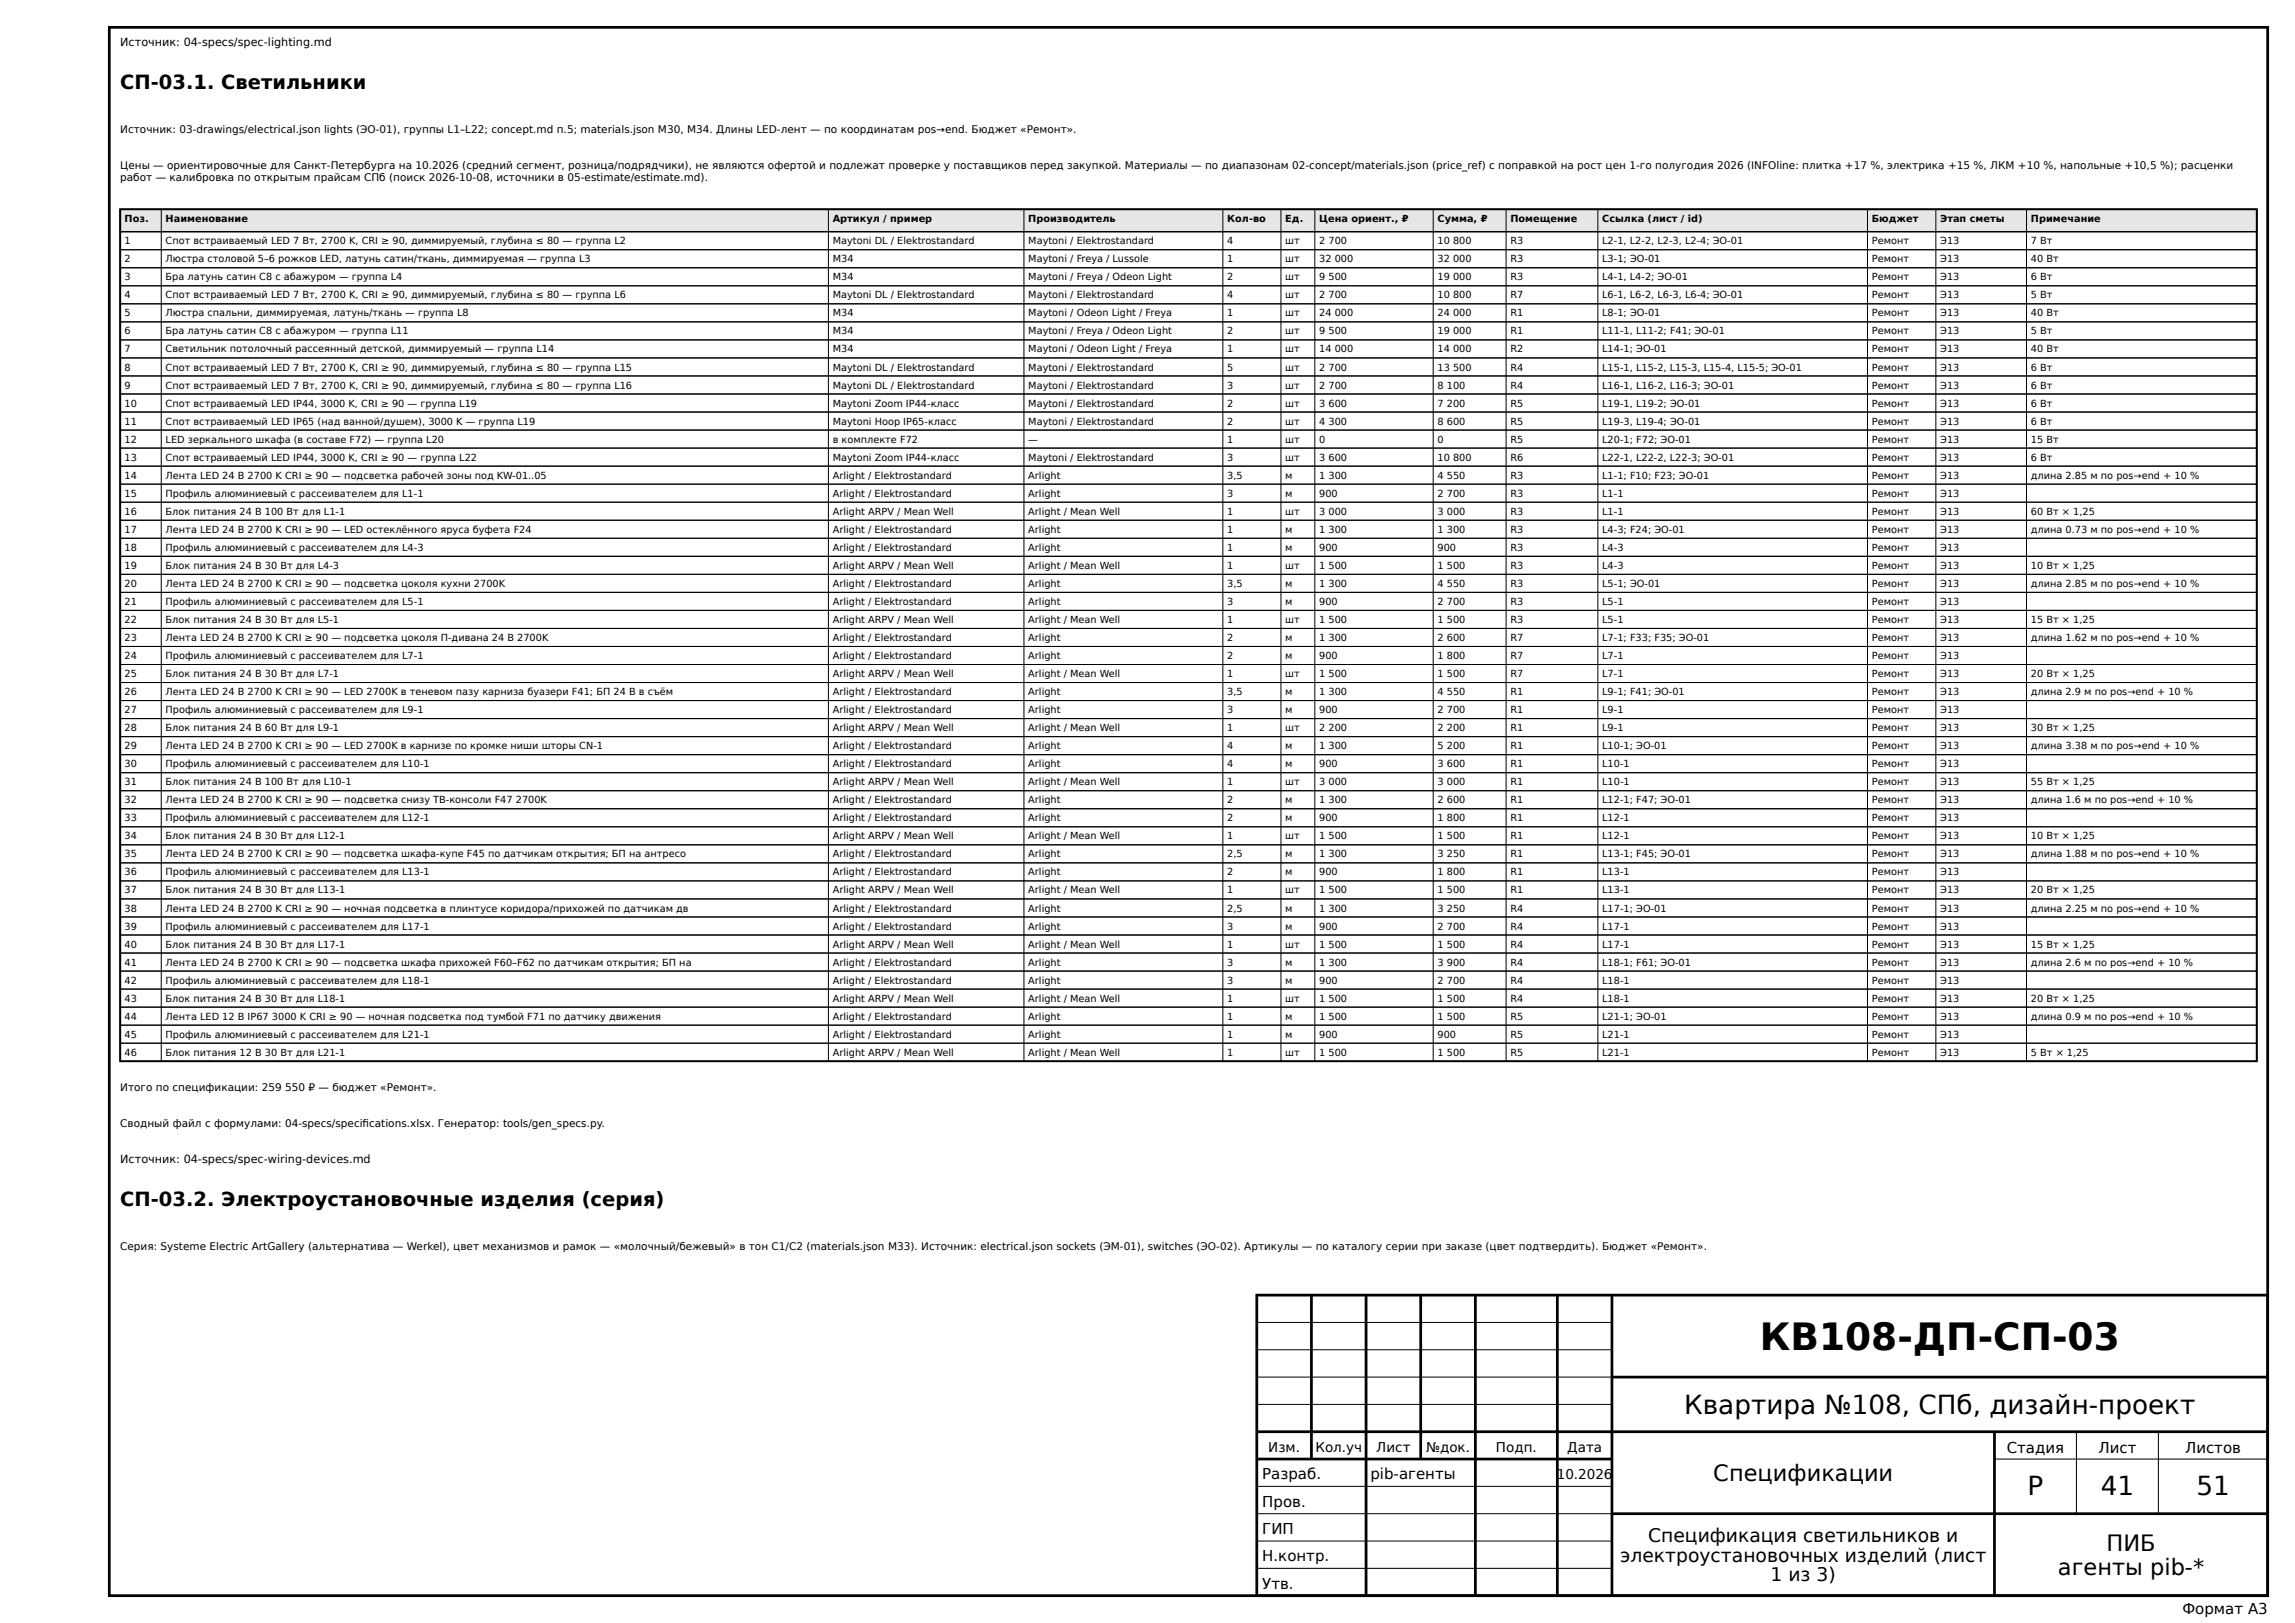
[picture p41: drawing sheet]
<svg xmlns="http://www.w3.org/2000/svg" width="420mm" height="297mm" viewBox="0 0 420 297" stroke-linecap="round" stroke-linejoin="round" font-family="sans-serif">
<defs><g id="words">
<text font-size="6.9" x="322.1" y="247">КВ108-ДП-СП-03</text>
<g font-size="4.8">
<text x="308.2" y="258.8">Квартира №108, СПб, дизайн-проект</text>
<text x="371.1" y="273.6">Р</text>
<text x="384.4" y="273.6">41</text>
<text x="401.9" y="273.6">51</text>
</g>
<g font-size="4.1">
<text x="313.5" y="271">Спецификации</text>
<text x="385.5" y="283.8">ПИБ</text>
<text x="376.6" y="288.2">агенты pib-*</text>
</g>
<g font-size="3.6">
<text x="22" y="16.3">СП-03.1. Светильники</text>
<text x="22" y="220.8">СП-03.2. Электроустановочные изделия (серия)</text>
</g>
<g font-size="3.4">
<text x="296.5" y="285.8">электроустановочных изделий (лист</text>
<text x="301.6" y="282.1">Спецификация светильников и</text>
<text x="324" y="289.4">1 из 3)</text>
</g>
<g font-size="2.7">
<text x="367.2" y="265.8">Стадия</text>
<text x="384" y="265.8">Лист</text>
<text x="399.9" y="265.8">Листов</text>
<text x="231" y="270.7">Разраб.</text>
<text x="231" y="275.7">Пров.</text>
<text x="250.8" y="270.7">pib-агенты</text>
<text x="231" y="280.7">ГИП</text>
<text x="231" y="285.7">Н.контр.</text>
<text x="231" y="290.7">Утв.</text>
<text x="399.4" y="295.4">Формат A3</text>
</g>
<g font-size="2.5">
<text x="232.1" y="265.7">Изм.</text>
<text x="240.7" y="265.7">Кол.уч</text>
<text x="251.9" y="265.7">Лист</text>
<text x="261" y="265.7">№док.</text>
<text x="273.8" y="265.7">Подп.</text>
<text x="286.8" y="265.7">Дата</text>
<text x="284.9" y="270.7">10.2026</text>
</g>
<g font-size="2.1">
<text x="22" y="8.5">Источник: 04-specs/spec-lighting.md</text>
<text x="22" y="212.9">Источник: 04-specs/spec-wiring-devices.md</text>
</g>
<g font-size="1.9">
<text x="22" y="24.4">Источник: 03-drawings/electrical.json lights (ЭО-01), группы L1–L22; concept.md п.5; materials.json M30, M34. Длины LED-лент — по координатам pos→end. Бюджет «Ремонт».</text>
<text x="22" y="31">Цены — ориентировочные для Санкт-Петербурга на 10.2026 (средний сегмент, розница/подрядчики), не являются офертой и подлежат проверке у поставщиков перед закупкой. Материалы — по диапазонам 02-concept/materials.json (price_ref) с поправкой на рост цен 1-го полугодия 2026 (INFOline: плитка +17 %, электрика +15 %, ЛКМ +10 %, напольные +10,5 %); расценки</text>
<text x="22" y="33.1">работ — калибровка по открытым прайсам СПб (поиск 2026-10-08, источники в 05-estimate/estimate.md).</text>
<text x="22" y="199.6">Итого по спецификации: 259 550 ₽ — бюджет «Ремонт».</text>
<text x="22" y="206.2">Сводный файл с формулами: 04-specs/specifcations.xlsx. Генератор: tools/gen_specs.py.</text>
<text x="66.3" y="206.2">i</text>
<text x="22" y="228.8">Серия: Systeme Electric ArtGallery (альтернатива — Werkel), цвет механизмов и рамок — «молочный/бежевый» в тон C1/C2 (materials.json M33). Источник: electrical.json sockets (ЭМ-01), switches (ЭО-02). Артикулы — по каталогу серии при заказе (цвет подтвердить). Бюджет «Ремонт».</text>
</g>
<g font-size="1.8">
<text x="22.8" y="40.6">Поз.</text>
<text x="30.3" y="40.6">Наименование</text>
<text x="152.4" y="40.6">Артикул / пример</text>
<text x="188.2" y="40.6">Производитель</text>
<text x="224.6" y="40.6">Кол-во</text>
<text x="235.2" y="40.6">Ед.</text>
<text x="241.4" y="40.6">Цена ориент., ₽</text>
<text x="263.1" y="40.6">Сумма, ₽</text>
<text x="276.4" y="40.6">Помещение</text>
<text x="293.2" y="40.6">Ссылка (лист / id)</text>
<text x="342.6" y="40.6">Бюджет</text>
<text x="355.1" y="40.6">Этап сметы</text>
<text x="371.7" y="40.6">Примечание</text>
<text x="22.8" y="44.7">1</text>
<text x="22.8" y="48">2</text>
<text x="30.3" y="44.7">Спот встраиваемый LED 7 Вт, 2700 K, CRI ≥ 90, диммируемый, глубина ≤ 80 — группа L2</text>
<text x="30.3" y="48">Люстра столовой 5–6 рожков LED, латунь сатин/ткань, диммируемая — группа L3</text>
<text x="152.4" y="44.7">Maytoni DL / Elektrostandard</text>
<text x="152.4" y="48">M34</text>
<text x="188.2" y="44.7">Maytoni / Elektrostandard</text>
<text x="188.2" y="48">Maytoni / Freya / Lussole</text>
<text x="224.6" y="44.7">4</text>
<text x="224.6" y="48">1</text>
<text x="235.2" y="44.7">шт</text>
<text x="235.2" y="48">шт</text>
<text x="241.4" y="44.7">2 700</text>
<text x="241.4" y="48">32 000</text>
<text x="263.1" y="44.7">10 800</text>
<text x="263.1" y="48">32 000</text>
<text x="276.4" y="44.7">R3</text>
<text x="276.4" y="48">R3</text>
<text x="293.2" y="44.7">L2-1, L2-2, L2-3, L2-4; ЭО-01</text>
<text x="293.2" y="48">L3-1; ЭО-01</text>
<text x="342.6" y="44.7">Ремонт</text>
<text x="342.6" y="48">Ремонт</text>
<text x="355.1" y="44.7">Э13</text>
<text x="355.1" y="48">Э13</text>
<text x="371.7" y="44.7">7 Вт</text>
<text x="371.7" y="48">40 Вт</text>
<text x="22.8" y="51.3">3</text>
<text x="30.3" y="51.3">Бра латунь сатин C8 с абажуром — группа L4</text>
<text x="152.4" y="51.3">M34</text>
<text x="188.2" y="51.3">Maytoni / Freya / Odeon Light</text>
<text x="224.6" y="51.3">2</text>
<text x="235.2" y="51.3">шт</text>
<text x="241.4" y="51.3">9 500</text>
<text x="263.1" y="51.3">19 000</text>
<text x="276.4" y="51.3">R3</text>
<text x="293.2" y="51.3">L4-1, L4-2; ЭО-01</text>
<text x="342.6" y="51.3">Ремонт</text>
<text x="355.1" y="51.3">Э13</text>
<text x="371.7" y="51.3">6 Вт</text>
<text x="22.8" y="54.6">4</text>
<text x="22.8" y="57.9">5</text>
<text x="30.3" y="54.6">Спот встраиваемый LED 7 Вт, 2700 K, CRI ≥ 90, диммируемый, глубина ≤ 80 — группа L6</text>
<text x="30.3" y="57.9">Люстра спальни, диммируемая, латунь/ткань — группа L8</text>
<text x="152.4" y="54.6">Maytoni DL / Elektrostandard</text>
<text x="152.4" y="57.9">M34</text>
<text x="188.2" y="54.6">Maytoni / Elektrostandard</text>
<text x="188.2" y="57.9">Maytoni / Odeon Light / Freya</text>
<text x="224.6" y="54.6">4</text>
<text x="224.6" y="57.9">1</text>
<text x="235.2" y="54.6">шт</text>
<text x="235.2" y="57.9">шт</text>
<text x="241.4" y="54.6">2 700</text>
<text x="241.4" y="57.9">24 000</text>
<text x="263.1" y="54.6">10 800</text>
<text x="263.1" y="57.9">24 000</text>
<text x="276.4" y="54.6">R7</text>
<text x="276.4" y="57.9">R1</text>
<text x="293.2" y="54.6">L6-1, L6-2, L6-3, L6-4; ЭО-01</text>
<text x="293.2" y="57.9">L8-1; ЭО-01</text>
<text x="342.6" y="54.6">Ремонт</text>
<text x="342.6" y="57.9">Ремонт</text>
<text x="355.1" y="54.6">Э13</text>
<text x="355.1" y="57.9">Э13</text>
<text x="371.7" y="54.6">5 Вт</text>
<text x="371.7" y="57.9">40 Вт</text>
<text x="22.8" y="61.2">6</text>
<text x="22.8" y="64.5">7</text>
<text x="30.3" y="61.2">Бра латунь сатин C8 с абажуром — группа L11</text>
<text x="30.3" y="64.5">Светильник потолочный рассеянный детской, диммируемый — группа L14</text>
<text x="152.4" y="61.2">M34</text>
<text x="152.4" y="64.5">M34</text>
<text x="188.2" y="61.2">Maytoni / Freya / Odeon Light</text>
<text x="188.2" y="64.5">Maytoni / Odeon Light / Freya</text>
<text x="224.6" y="61.2">2</text>
<text x="224.6" y="64.5">1</text>
<text x="235.2" y="61.2">шт</text>
<text x="235.2" y="64.5">шт</text>
<text x="241.4" y="61.2">9 500</text>
<text x="241.4" y="64.5">14 000</text>
<text x="263.1" y="61.2">19 000</text>
<text x="263.1" y="64.5">14 000</text>
<text x="276.4" y="61.2">R1</text>
<text x="276.4" y="64.5">R2</text>
<text x="293.2" y="61.2">L11-1, L11-2; F41; ЭО-01</text>
<text x="293.2" y="64.5">L14-1; ЭО-01</text>
<text x="342.6" y="61.2">Ремонт</text>
<text x="342.6" y="64.5">Ремонт</text>
<text x="355.1" y="61.2">Э13</text>
<text x="355.1" y="64.5">Э13</text>
<text x="371.7" y="61.2">5 Вт</text>
<text x="371.7" y="64.5">40 Вт</text>
<text x="22.8" y="67.8">8</text>
<text x="22.8" y="71.1">9</text>
<text x="30.3" y="67.8">Спот встраиваемый LED 7 Вт, 2700 K, CRI ≥ 90, диммируемый, глубина ≤ 80 — группа L15</text>
<text x="30.3" y="71.1">Спот встраиваемый LED 7 Вт, 2700 K, CRI ≥ 90, диммируемый, глубина ≤ 80 — группа L16</text>
<text x="152.4" y="67.8">Maytoni DL / Elektrostandard</text>
<text x="152.4" y="71.1">Maytoni DL / Elektrostandard</text>
<text x="188.2" y="67.8">Maytoni / Elektrostandard</text>
<text x="188.2" y="71.1">Maytoni / Elektrostandard</text>
<text x="224.6" y="67.8">5</text>
<text x="224.6" y="71.1">3</text>
<text x="235.2" y="67.8">шт</text>
<text x="235.2" y="71.1">шт</text>
<text x="241.4" y="67.8">2 700</text>
<text x="241.4" y="71.1">2 700</text>
<text x="263.1" y="67.8">13 500</text>
<text x="263.1" y="71.1">8 100</text>
<text x="276.4" y="67.8">R4</text>
<text x="276.4" y="71.1">R4</text>
<text x="293.2" y="67.8">L15-1, L15-2, L15-3, L15-4, L15-5; ЭО-01</text>
<text x="293.2" y="71.1">L16-1, L16-2, L16-3; ЭО-01</text>
<text x="342.6" y="67.8">Ремонт</text>
<text x="342.6" y="71.1">Ремонт</text>
<text x="355.1" y="67.8">Э13</text>
<text x="355.1" y="71.1">Э13</text>
<text x="371.7" y="67.8">6 Вт</text>
<text x="371.7" y="71.1">6 Вт</text>
<text x="22.8" y="74.4">10</text>
<text x="22.8" y="77.7">11</text>
<text x="30.3" y="74.4">Спот встраиваемый LED IP44, 3000 K, CRI ≥ 90 — группа L19</text>
<text x="30.3" y="77.7">Спот встраиваемый LED IP65 (над ванной/душем), 3000 K — группа L19</text>
<text x="152.4" y="74.4">Maytoni Zoom IP44-класс</text>
<text x="152.4" y="77.7">Maytoni Hoop IP65-класс</text>
<text x="188.2" y="74.4">Maytoni / Elektrostandard</text>
<text x="188.2" y="77.7">Maytoni / Elektrostandard</text>
<text x="224.6" y="74.4">2</text>
<text x="224.6" y="77.7">2</text>
<text x="235.2" y="74.4">шт</text>
<text x="235.2" y="77.7">шт</text>
<text x="241.4" y="74.4">3 600</text>
<text x="241.4" y="77.7">4 300</text>
<text x="263.1" y="74.4">7 200</text>
<text x="263.1" y="77.7">8 600</text>
<text x="276.4" y="74.4">R5</text>
<text x="276.4" y="77.7">R5</text>
<text x="293.2" y="74.4">L19-1, L19-2; ЭО-01</text>
<text x="293.2" y="77.7">L19-3, L19-4; ЭО-01</text>
<text x="342.6" y="74.4">Ремонт</text>
<text x="342.6" y="77.7">Ремонт</text>
<text x="355.1" y="74.4">Э13</text>
<text x="355.1" y="77.7">Э13</text>
<text x="371.7" y="74.4">6 Вт</text>
<text x="371.7" y="77.7">6 Вт</text>
<text x="22.8" y="81">12</text>
<text x="30.3" y="81">LED зеркального шкафа (в составе F72) — группа L20</text>
<text x="152.4" y="81">в комплекте F72</text>
<text x="188.2" y="81">—</text>
<text x="224.6" y="81">1</text>
<text x="235.2" y="81">шт</text>
<text x="241.4" y="81">0</text>
<text x="263.1" y="81">0</text>
<text x="276.4" y="81">R5</text>
<text x="293.2" y="81">L20-1; F72; ЭО-01</text>
<text x="342.6" y="81">Ремонт</text>
<text x="355.1" y="81">Э13</text>
<text x="371.7" y="81">15 Вт</text>
<text x="22.8" y="84.3">13</text>
<text x="22.8" y="87.6">14</text>
<text x="30.3" y="84.3">Спот встраиваемый LED IP44, 3000 K, CRI ≥ 90 — группа L22</text>
<text x="30.3" y="87.6">Лента LED 24 В 2700 K CRI ≥ 90 — подсветка рабочей зоны под KW-01..05</text>
<text x="152.4" y="84.3">Maytoni Zoom IP44-класс</text>
<text x="152.4" y="87.6">Arlight / Elektrostandard</text>
<text x="188.2" y="84.3">Maytoni / Elektrostandard</text>
<text x="188.2" y="87.6">Arlight</text>
<text x="224.6" y="84.3">3</text>
<text x="224.6" y="87.6">3,5</text>
<text x="235.2" y="84.3">шт</text>
<text x="235.2" y="87.6">м</text>
<text x="241.4" y="84.3">3 600</text>
<text x="241.4" y="87.6">1 300</text>
<text x="263.1" y="84.3">10 800</text>
<text x="263.1" y="87.6">4 550</text>
<text x="276.4" y="84.3">R6</text>
<text x="276.4" y="87.6">R3</text>
<text x="293.2" y="84.3">L22-1, L22-2, L22-3; ЭО-01</text>
<text x="293.2" y="87.6">L1-1; F10; F23; ЭО-01</text>
<text x="342.6" y="84.3">Ремонт</text>
<text x="342.6" y="87.6">Ремонт</text>
<text x="355.1" y="84.3">Э13</text>
<text x="355.1" y="87.6">Э13</text>
<text x="371.7" y="84.3">6 Вт</text>
<text x="371.7" y="87.6">длина 2.85 м по pos→end + 10 %</text>
<text x="22.8" y="90.9">15</text>
<text x="22.8" y="94.2">16</text>
<text x="30.3" y="90.9">Профиль алюминиевый с рассеивателем для L1-1</text>
<text x="30.3" y="94.2">Блок питания 24 В 100 Вт для L1-1</text>
<text x="152.4" y="90.9">Arlight / Elektrostandard</text>
<text x="152.4" y="94.2">Arlight ARPV / Mean Well</text>
<text x="188.2" y="90.9">Arlight</text>
<text x="188.2" y="94.2">Arlight / Mean Well</text>
<text x="224.6" y="90.9">3</text>
<text x="224.6" y="94.2">1</text>
<text x="235.2" y="90.9">м</text>
<text x="235.2" y="94.2">шт</text>
<text x="241.4" y="90.9">900</text>
<text x="241.4" y="94.2">3 000</text>
<text x="263.1" y="90.9">2 700</text>
<text x="263.1" y="94.2">3 000</text>
<text x="276.4" y="90.9">R3</text>
<text x="276.4" y="94.2">R3</text>
<text x="293.2" y="90.9">L1-1</text>
<text x="293.2" y="94.2">L1-1</text>
<text x="342.6" y="90.9">Ремонт</text>
<text x="342.6" y="94.2">Ремонт</text>
<text x="355.1" y="90.9">Э13</text>
<text x="355.1" y="94.2">Э13</text>
<text x="371.7" y="94.2">60 Вт × 1,25</text>
<text x="22.8" y="97.5">17</text>
<text x="22.8" y="100.8">18</text>
<text x="30.3" y="97.5">Лента LED 24 В 2700 K CRI ≥ 90 — LED остеклённого яруса буфета F24</text>
<text x="30.3" y="100.8">Профиль алюминиевый с рассеивателем для L4-3</text>
<text x="152.4" y="97.5">Arlight / Elektrostandard</text>
<text x="152.4" y="100.8">Arlight / Elektrostandard</text>
<text x="188.2" y="97.5">Arlight</text>
<text x="188.2" y="100.8">Arlight</text>
<text x="224.6" y="97.5">1</text>
<text x="224.6" y="100.8">1</text>
<text x="235.2" y="97.5">м</text>
<text x="235.2" y="100.8">м</text>
<text x="241.4" y="97.5">1 300</text>
<text x="241.4" y="100.8">900</text>
<text x="263.1" y="97.5">1 300</text>
<text x="263.1" y="100.8">900</text>
<text x="276.4" y="97.5">R3</text>
<text x="276.4" y="100.8">R3</text>
<text x="293.2" y="97.5">L4-3; F24; ЭО-01</text>
<text x="293.2" y="100.8">L4-3</text>
<text x="342.6" y="97.5">Ремонт</text>
<text x="342.6" y="100.8">Ремонт</text>
<text x="355.1" y="97.5">Э13</text>
<text x="355.1" y="100.8">Э13</text>
<text x="371.7" y="97.5">длина 0.73 м по pos→end + 10 %</text>
<text x="22.8" y="104.1">19</text>
<text x="22.8" y="107.4">20</text>
<text x="30.3" y="104.1">Блок питания 24 В 30 Вт для L4-3</text>
<text x="30.3" y="107.4">Лента LED 24 В 2700 K CRI ≥ 90 — подсветка цоколя кухни 2700K</text>
<text x="152.4" y="104.1">Arlight ARPV / Mean Well</text>
<text x="152.4" y="107.4">Arlight / Elektrostandard</text>
<text x="188.2" y="104.1">Arlight / Mean Well</text>
<text x="188.2" y="107.4">Arlight</text>
<text x="224.6" y="104.1">1</text>
<text x="224.6" y="107.4">3,5</text>
<text x="235.2" y="104.1">шт</text>
<text x="235.2" y="107.4">м</text>
<text x="241.4" y="104.1">1 500</text>
<text x="241.4" y="107.4">1 300</text>
<text x="263.1" y="104.1">1 500</text>
<text x="263.1" y="107.4">4 550</text>
<text x="276.4" y="104.1">R3</text>
<text x="276.4" y="107.4">R3</text>
<text x="293.2" y="104.1">L4-3</text>
<text x="293.2" y="107.4">L5-1; ЭО-01</text>
<text x="342.6" y="104.1">Ремонт</text>
<text x="342.6" y="107.4">Ремонт</text>
<text x="355.1" y="104.1">Э13</text>
<text x="355.1" y="107.4">Э13</text>
<text x="371.7" y="104.1">10 Вт × 1,25</text>
<text x="371.7" y="107.4">длина 2.85 м по pos→end + 10 %</text>
<text x="22.8" y="110.7">21</text>
<text x="22.8" y="114">22</text>
<text x="30.3" y="110.7">Профиль алюминиевый с рассеивателем для L5-1</text>
<text x="30.3" y="114">Блок питания 24 В 30 Вт для L5-1</text>
<text x="152.4" y="110.7">Arlight / Elektrostandard</text>
<text x="152.4" y="114">Arlight ARPV / Mean Well</text>
<text x="188.2" y="110.7">Arlight</text>
<text x="188.2" y="114">Arlight / Mean Well</text>
<text x="224.6" y="110.7">3</text>
<text x="224.6" y="114">1</text>
<text x="235.2" y="110.7">м</text>
<text x="235.2" y="114">шт</text>
<text x="241.4" y="110.7">900</text>
<text x="241.4" y="114">1 500</text>
<text x="263.1" y="110.7">2 700</text>
<text x="263.1" y="114">1 500</text>
<text x="276.4" y="110.7">R3</text>
<text x="276.4" y="114">R3</text>
<text x="293.2" y="110.7">L5-1</text>
<text x="293.2" y="114">L5-1</text>
<text x="342.6" y="110.7">Ремонт</text>
<text x="342.6" y="114">Ремонт</text>
<text x="355.1" y="110.7">Э13</text>
<text x="355.1" y="114">Э13</text>
<text x="371.7" y="114">15 Вт × 1,25</text>
<text x="22.8" y="117.3">23</text>
<text x="30.3" y="117.3">Лента LED 24 В 2700 K CRI ≥ 90 — подсветка цоколя П-дивана 24 В 2700K</text>
<text x="152.4" y="117.3">Arlight / Elektrostandard</text>
<text x="188.2" y="117.3">Arlight</text>
<text x="224.6" y="117.3">2</text>
<text x="235.2" y="117.3">м</text>
<text x="241.4" y="117.3">1 300</text>
<text x="263.1" y="117.3">2 600</text>
<text x="276.4" y="117.3">R7</text>
<text x="293.2" y="117.3">L7-1; F33; F35; ЭО-01</text>
<text x="342.6" y="117.3">Ремонт</text>
<text x="355.1" y="117.3">Э13</text>
<text x="371.7" y="117.3">длина 1.62 м по pos→end + 10 %</text>
<text x="22.8" y="120.6">24</text>
<text x="22.8" y="123.9">25</text>
<text x="30.3" y="120.6">Профиль алюминиевый с рассеивателем для L7-1</text>
<text x="30.3" y="123.9">Блок питания 24 В 30 Вт для L7-1</text>
<text x="152.4" y="120.6">Arlight / Elektrostandard</text>
<text x="152.4" y="123.9">Arlight ARPV / Mean Well</text>
<text x="188.2" y="120.6">Arlight</text>
<text x="188.2" y="123.9">Arlight / Mean Well</text>
<text x="224.6" y="120.6">2</text>
<text x="224.6" y="123.9">1</text>
<text x="235.2" y="120.6">м</text>
<text x="235.2" y="123.9">шт</text>
<text x="241.4" y="120.6">900</text>
<text x="241.4" y="123.9">1 500</text>
<text x="263.1" y="120.6">1 800</text>
<text x="263.1" y="123.9">1 500</text>
<text x="276.4" y="120.6">R7</text>
<text x="276.4" y="123.9">R7</text>
<text x="293.2" y="120.6">L7-1</text>
<text x="293.2" y="123.9">L7-1</text>
<text x="342.6" y="120.6">Ремонт</text>
<text x="342.6" y="123.9">Ремонт</text>
<text x="355.1" y="120.6">Э13</text>
<text x="355.1" y="123.9">Э13</text>
<text x="371.7" y="123.9">20 Вт × 1,25</text>
<text x="22.8" y="127.2">26</text>
<text x="22.8" y="130.5">27</text>
<text x="30.3" y="127.2">Лента LED 24 В 2700 K CRI ≥ 90 — LED 2700K в теневом пазу карниза буазери F41; БП 24 В в съём</text>
<text x="30.3" y="130.5">Профиль алюминиевый с рассеивателем для L9-1</text>
<text x="152.4" y="127.2">Arlight / Elektrostandard</text>
<text x="152.4" y="130.5">Arlight / Elektrostandard</text>
<text x="188.2" y="127.2">Arlight</text>
<text x="188.2" y="130.5">Arlight</text>
<text x="224.6" y="127.2">3,5</text>
<text x="224.6" y="130.5">3</text>
<text x="235.2" y="127.2">м</text>
<text x="235.2" y="130.5">м</text>
<text x="241.4" y="127.2">1 300</text>
<text x="241.4" y="130.5">900</text>
<text x="263.1" y="127.2">4 550</text>
<text x="263.1" y="130.5">2 700</text>
<text x="276.4" y="127.2">R1</text>
<text x="276.4" y="130.5">R1</text>
<text x="293.2" y="127.2">L9-1; F41; ЭО-01</text>
<text x="293.2" y="130.5">L9-1</text>
<text x="342.6" y="127.2">Ремонт</text>
<text x="342.6" y="130.5">Ремонт</text>
<text x="355.1" y="127.2">Э13</text>
<text x="355.1" y="130.5">Э13</text>
<text x="371.7" y="127.2">длина 2.9 м по pos→end + 10 %</text>
<text x="22.8" y="133.8">28</text>
<text x="22.8" y="137.1">29</text>
<text x="30.3" y="133.8">Блок питания 24 В 60 Вт для L9-1</text>
<text x="30.3" y="137.1">Лента LED 24 В 2700 K CRI ≥ 90 — LED 2700K в карнизе по кромке ниши шторы CN-1</text>
<text x="152.4" y="133.8">Arlight ARPV / Mean Well</text>
<text x="152.4" y="137.1">Arlight / Elektrostandard</text>
<text x="188.2" y="133.8">Arlight / Mean Well</text>
<text x="188.2" y="137.1">Arlight</text>
<text x="224.6" y="133.8">1</text>
<text x="224.6" y="137.1">4</text>
<text x="235.2" y="133.8">шт</text>
<text x="235.2" y="137.1">м</text>
<text x="241.4" y="133.8">2 200</text>
<text x="241.4" y="137.1">1 300</text>
<text x="263.1" y="133.8">2 200</text>
<text x="263.1" y="137.1">5 200</text>
<text x="276.4" y="133.8">R1</text>
<text x="276.4" y="137.1">R1</text>
<text x="293.2" y="133.8">L9-1</text>
<text x="293.2" y="137.1">L10-1; ЭО-01</text>
<text x="342.6" y="133.8">Ремонт</text>
<text x="342.6" y="137.1">Ремонт</text>
<text x="355.1" y="133.8">Э13</text>
<text x="355.1" y="137.1">Э13</text>
<text x="371.7" y="133.8">30 Вт × 1,25</text>
<text x="371.7" y="137.1">длина 3.38 м по pos→end + 10 %</text>
<text x="22.8" y="140.4">30</text>
<text x="22.8" y="143.7">31</text>
<text x="30.3" y="140.4">Профиль алюминиевый с рассеивателем для L10-1</text>
<text x="30.3" y="143.7">Блок питания 24 В 100 Вт для L10-1</text>
<text x="152.4" y="140.4">Arlight / Elektrostandard</text>
<text x="152.4" y="143.7">Arlight ARPV / Mean Well</text>
<text x="188.2" y="140.4">Arlight</text>
<text x="188.2" y="143.7">Arlight / Mean Well</text>
<text x="224.6" y="140.4">4</text>
<text x="224.6" y="143.7">1</text>
<text x="235.2" y="140.4">м</text>
<text x="235.2" y="143.7">шт</text>
<text x="241.4" y="140.4">900</text>
<text x="241.4" y="143.7">3 000</text>
<text x="263.1" y="140.4">3 600</text>
<text x="263.1" y="143.7">3 000</text>
<text x="276.4" y="140.4">R1</text>
<text x="276.4" y="143.7">R1</text>
<text x="293.2" y="140.4">L10-1</text>
<text x="293.2" y="143.7">L10-1</text>
<text x="342.6" y="140.4">Ремонт</text>
<text x="342.6" y="143.7">Ремонт</text>
<text x="355.1" y="140.4">Э13</text>
<text x="355.1" y="143.7">Э13</text>
<text x="371.7" y="143.7">55 Вт × 1,25</text>
<text x="22.8" y="147">32</text>
<text x="30.3" y="147">Лента LED 24 В 2700 K CRI ≥ 90 — подсветка снизу ТВ-консоли F47 2700K</text>
<text x="152.4" y="147">Arlight / Elektrostandard</text>
<text x="188.2" y="147">Arlight</text>
<text x="224.6" y="147">2</text>
<text x="235.2" y="147">м</text>
<text x="241.4" y="147">1 300</text>
<text x="263.1" y="147">2 600</text>
<text x="276.4" y="147">R1</text>
<text x="293.2" y="147">L12-1; F47; ЭО-01</text>
<text x="342.6" y="147">Ремонт</text>
<text x="355.1" y="147">Э13</text>
<text x="371.7" y="147">длина 1.6 м по pos→end + 10 %</text>
<text x="22.8" y="150.3">33</text>
<text x="22.8" y="153.6">34</text>
<text x="30.3" y="150.3">Профиль алюминиевый с рассеивателем для L12-1</text>
<text x="30.3" y="153.6">Блок питания 24 В 30 Вт для L12-1</text>
<text x="152.4" y="150.3">Arlight / Elektrostandard</text>
<text x="152.4" y="153.6">Arlight ARPV / Mean Well</text>
<text x="188.2" y="150.3">Arlight</text>
<text x="188.2" y="153.6">Arlight / Mean Well</text>
<text x="224.6" y="150.3">2</text>
<text x="224.6" y="153.6">1</text>
<text x="235.2" y="150.3">м</text>
<text x="235.2" y="153.6">шт</text>
<text x="241.4" y="150.3">900</text>
<text x="241.4" y="153.6">1 500</text>
<text x="263.1" y="150.3">1 800</text>
<text x="263.1" y="153.6">1 500</text>
<text x="276.4" y="150.3">R1</text>
<text x="276.4" y="153.6">R1</text>
<text x="293.2" y="150.3">L12-1</text>
<text x="293.2" y="153.6">L12-1</text>
<text x="342.6" y="150.3">Ремонт</text>
<text x="342.6" y="153.6">Ремонт</text>
<text x="355.1" y="150.3">Э13</text>
<text x="355.1" y="153.6">Э13</text>
<text x="371.7" y="153.6">10 Вт × 1,25</text>
<text x="22.8" y="156.9">35</text>
<text x="22.8" y="160.2">36</text>
<text x="30.3" y="156.9">Лента LED 24 В 2700 K CRI ≥ 90 — подсветка шкафа-купе F45 по датчикам открытия; БП на антресо</text>
<text x="30.3" y="160.2">Профиль алюминиевый с рассеивателем для L13-1</text>
<text x="152.4" y="156.9">Arlight / Elektrostandard</text>
<text x="152.4" y="160.2">Arlight / Elektrostandard</text>
<text x="188.2" y="156.9">Arlight</text>
<text x="188.2" y="160.2">Arlight</text>
<text x="224.6" y="156.9">2,5</text>
<text x="224.6" y="160.2">2</text>
<text x="235.2" y="156.9">м</text>
<text x="235.2" y="160.2">м</text>
<text x="241.4" y="156.9">1 300</text>
<text x="241.4" y="160.2">900</text>
<text x="263.1" y="156.9">3 250</text>
<text x="263.1" y="160.2">1 800</text>
<text x="276.4" y="156.9">R1</text>
<text x="276.4" y="160.2">R1</text>
<text x="293.2" y="156.9">L13-1; F45; ЭО-01</text>
<text x="293.2" y="160.2">L13-1</text>
<text x="342.6" y="156.9">Ремонт</text>
<text x="342.6" y="160.2">Ремонт</text>
<text x="355.1" y="156.9">Э13</text>
<text x="355.1" y="160.2">Э13</text>
<text x="371.7" y="156.9">длина 1.88 м по pos→end + 10 %</text>
<text x="22.8" y="163.5">37</text>
<text x="22.8" y="166.8">38</text>
<text x="30.3" y="163.5">Блок питания 24 В 30 Вт для L13-1</text>
<text x="30.3" y="166.8">Лента LED 24 В 2700 K CRI ≥ 90 — ночная подсветка в плинтусе коридора/прихожей по датчикам дв</text>
<text x="152.4" y="163.5">Arlight ARPV / Mean Well</text>
<text x="152.4" y="166.8">Arlight / Elektrostandard</text>
<text x="188.2" y="163.5">Arlight / Mean Well</text>
<text x="188.2" y="166.8">Arlight</text>
<text x="224.6" y="163.5">1</text>
<text x="224.6" y="166.8">2,5</text>
<text x="235.2" y="163.5">шт</text>
<text x="235.2" y="166.8">м</text>
<text x="241.4" y="163.5">1 500</text>
<text x="241.4" y="166.8">1 300</text>
<text x="263.1" y="163.5">1 500</text>
<text x="263.1" y="166.8">3 250</text>
<text x="276.4" y="163.5">R1</text>
<text x="276.4" y="166.8">R4</text>
<text x="293.2" y="163.5">L13-1</text>
<text x="293.2" y="166.8">L17-1; ЭО-01</text>
<text x="342.6" y="163.5">Ремонт</text>
<text x="342.6" y="166.8">Ремонт</text>
<text x="355.1" y="163.5">Э13</text>
<text x="355.1" y="166.8">Э13</text>
<text x="371.7" y="163.5">20 Вт × 1,25</text>
<text x="371.7" y="166.8">длина 2.25 м по pos→end + 10 %</text>
<text x="22.8" y="170.1">39</text>
<text x="22.8" y="173.4">40</text>
<text x="30.3" y="170.1">Профиль алюминиевый с рассеивателем для L17-1</text>
<text x="30.3" y="173.4">Блок питания 24 В 30 Вт для L17-1</text>
<text x="152.4" y="170.1">Arlight / Elektrostandard</text>
<text x="152.4" y="173.4">Arlight ARPV / Mean Well</text>
<text x="188.2" y="170.1">Arlight</text>
<text x="188.2" y="173.4">Arlight / Mean Well</text>
<text x="224.6" y="170.1">3</text>
<text x="224.6" y="173.4">1</text>
<text x="235.2" y="170.1">м</text>
<text x="235.2" y="173.4">шт</text>
<text x="241.4" y="170.1">900</text>
<text x="241.4" y="173.4">1 500</text>
<text x="263.1" y="170.1">2 700</text>
<text x="263.1" y="173.4">1 500</text>
<text x="276.4" y="170.1">R4</text>
<text x="276.4" y="173.4">R4</text>
<text x="293.2" y="170.1">L17-1</text>
<text x="293.2" y="173.4">L17-1</text>
<text x="342.6" y="170.1">Ремонт</text>
<text x="342.6" y="173.4">Ремонт</text>
<text x="355.1" y="170.1">Э13</text>
<text x="355.1" y="173.4">Э13</text>
<text x="371.7" y="173.4">15 Вт × 1,25</text>
<text x="22.8" y="176.7">41</text>
<text x="30.3" y="176.7">Лента LED 24 В 2700 K CRI ≥ 90 — подсветка шкафа прихожей F60–F62 по датчикам открытия; БП на</text>
<text x="152.4" y="176.7">Arlight / Elektrostandard</text>
<text x="188.2" y="176.7">Arlight</text>
<text x="224.6" y="176.7">3</text>
<text x="235.2" y="176.7">м</text>
<text x="241.4" y="176.7">1 300</text>
<text x="263.1" y="176.7">3 900</text>
<text x="276.4" y="176.7">R4</text>
<text x="293.2" y="176.7">L18-1; F61; ЭО-01</text>
<text x="342.6" y="176.7">Ремонт</text>
<text x="355.1" y="176.7">Э13</text>
<text x="371.7" y="176.7">длина 2.6 м по pos→end + 10 %</text>
<text x="22.8" y="180">42</text>
<text x="22.8" y="183.3">43</text>
<text x="30.3" y="180">Профиль алюминиевый с рассеивателем для L18-1</text>
<text x="30.3" y="183.3">Блок питания 24 В 30 Вт для L18-1</text>
<text x="152.4" y="180">Arlight / Elektrostandard</text>
<text x="152.4" y="183.3">Arlight ARPV / Mean Well</text>
<text x="188.2" y="180">Arlight</text>
<text x="188.2" y="183.3">Arlight / Mean Well</text>
<text x="224.6" y="180">3</text>
<text x="224.6" y="183.3">1</text>
<text x="235.2" y="180">м</text>
<text x="235.2" y="183.3">шт</text>
<text x="241.4" y="180">900</text>
<text x="241.4" y="183.3">1 500</text>
<text x="263.1" y="180">2 700</text>
<text x="263.1" y="183.3">1 500</text>
<text x="276.4" y="180">R4</text>
<text x="276.4" y="183.3">R4</text>
<text x="293.2" y="180">L18-1</text>
<text x="293.2" y="183.3">L18-1</text>
<text x="342.6" y="180">Ремонт</text>
<text x="342.6" y="183.3">Ремонт</text>
<text x="355.1" y="180">Э13</text>
<text x="355.1" y="183.3">Э13</text>
<text x="371.7" y="183.3">20 Вт × 1,25</text>
<text x="22.8" y="186.6">44</text>
<text x="22.8" y="189.9">45</text>
<text x="30.3" y="186.6">Лента LED 12 В IP67 3000 K CRI ≥ 90 — ночная подсветка под тумбой F71 по датчику движения</text>
<text x="30.3" y="189.9">Профиль алюминиевый с рассеивателем для L21-1</text>
<text x="152.4" y="186.6">Arlight / Elektrostandard</text>
<text x="152.4" y="189.9">Arlight / Elektrostandard</text>
<text x="188.2" y="186.6">Arlight</text>
<text x="188.2" y="189.9">Arlight</text>
<text x="224.6" y="186.6">1</text>
<text x="224.6" y="189.9">1</text>
<text x="235.2" y="186.6">м</text>
<text x="235.2" y="189.9">м</text>
<text x="241.4" y="186.6">1 500</text>
<text x="241.4" y="189.9">900</text>
<text x="263.1" y="186.6">1 500</text>
<text x="263.1" y="189.9">900</text>
<text x="276.4" y="186.6">R5</text>
<text x="276.4" y="189.9">R5</text>
<text x="293.2" y="186.6">L21-1; ЭО-01</text>
<text x="293.2" y="189.9">L21-1</text>
<text x="342.6" y="186.6">Ремонт</text>
<text x="342.6" y="189.9">Ремонт</text>
<text x="355.1" y="186.6">Э13</text>
<text x="355.1" y="189.9">Э13</text>
<text x="371.7" y="186.6">длина 0.9 м по pos→end + 10 %</text>
<text x="22.8" y="193.2">46</text>
<text x="30.3" y="193.2">Блок питания 12 В 30 Вт для L21-1</text>
<text x="152.4" y="193.2">Arlight ARPV / Mean Well</text>
<text x="188.2" y="193.2">Arlight / Mean Well</text>
<text x="224.6" y="193.2">1</text>
<text x="235.2" y="193.2">шт</text>
<text x="241.4" y="193.2">1 500</text>
<text x="263.1" y="193.2">1 500</text>
<text x="276.4" y="193.2">R5</text>
<text x="293.2" y="193.2">L21-1</text>
<text x="342.6" y="193.2">Ремонт</text>
<text x="355.1" y="193.2">Э13</text>
<text x="371.7" y="193.2">5 Вт × 1,25</text>
</g>
</g></defs>
<path d="M22 38.3h391v4.1h-391z" fill="#e6e6e6"/>
<path d="M22 38.3h391v4.1h-391z" fill="none" stroke="#000" stroke-width=".25"/>
<g fill="none" stroke="#000" stroke-width=".18">
<path d="M22 38.3v155.9M29.5 38.3v155.9M151.6 38.3v155.9M187.4 38.3v155.9M223.8 38.3v155.9M234.4 38.3v155.9M240.6 38.3v155.9M262.3 38.3v155.9M275.6 38.3v155.9M292.4 38.3v155.9M341.8 38.3v155.9M354.3 38.3v155.9"/>
<path d="M370.9 38.3v155.9M413 38.3v155.9M22 42.4h391v3.3h-391zM22 45.7h391v3.3h-391zM22 49h391v3.3h-391zM22 52.3h391v3.3h-391zM22 55.6h391v3.3h-391zM22 58.9h391v3.3h-391zM22 62.2h391v3.3h-391zM22 65.5h391v3.3h-391zM22 68.8h391v3.3h-391zM22 72.1h391v3.3h-391z"/>
<path d="M22 75.4h391v3.3h-391zM22 78.7h391v3.3h-391zM22 82h391v3.3h-391zM22 85.3h391v3.3h-391zM22 88.6h391v3.3h-391zM22 91.9h391v3.3h-391zM22 95.2h391v3.3h-391zM22 98.5h391v3.3h-391zM22 101.8h391v3.3h-391zM22 105.1h391v3.3h-391zM22 108.4h391v3.3h-391zM22 111.7h391v3.3h-391z"/>
<path d="M22 115h391v3.3h-391zM22 118.3h391v3.3h-391zM22 121.6h391v3.3h-391zM22 124.9h391v3.3h-391zM22 128.2h391v3.3h-391zM22 131.5h391v3.3h-391zM22 134.8h391v3.3h-391zM22 138.1h391v3.3h-391zM22 141.4h391v3.3h-391zM22 144.7h391v3.3h-391zM22 148h391v3.3h-391zM22 151.3h391v3.3h-391z"/>
<path d="M22 154.6h391v3.3h-391zM22 157.9h391v3.3h-391zM22 161.2h391v3.3h-391zM22 164.5h391v3.3h-391zM22 167.8h391v3.3h-391zM22 171.1h391v3.3h-391zM22 174.4h391v3.3h-391zM22 177.7h391v3.3h-391zM22 181h391v3.3h-391zM22 184.3h391v3.3h-391zM22 187.6h391v3.3h-391zM22 190.9h391v3.3h-391z"/>
</g>
<path d="M22 38.3h391v155.9h-391z" fill="none" stroke="#000" stroke-width=".35"/>
<path d="M230 237h185v55h-185z" fill="#fff"/>
<g fill="none" stroke="#000" stroke-width=".5">
<path d="M20 5h395v287h-395zM230 237h185v55h-185zM240 237v30M250 237v55M260 237v30M270 237v55M285 237v55M295 237v55M295 252h120M230 262h185M230 267h65M295 277h120"/>
<path d="M365 262v30"/>
</g>
<path d="M230 257h65M230 252h65M230 247h65M230 242h65M230 277h65M230 272h65M365 267h50M380 262v15M395 262v15M230 287h65M230 282h65" fill="none" stroke="#000" stroke-width=".18"/>
<use href="#words"/>
</svg>
